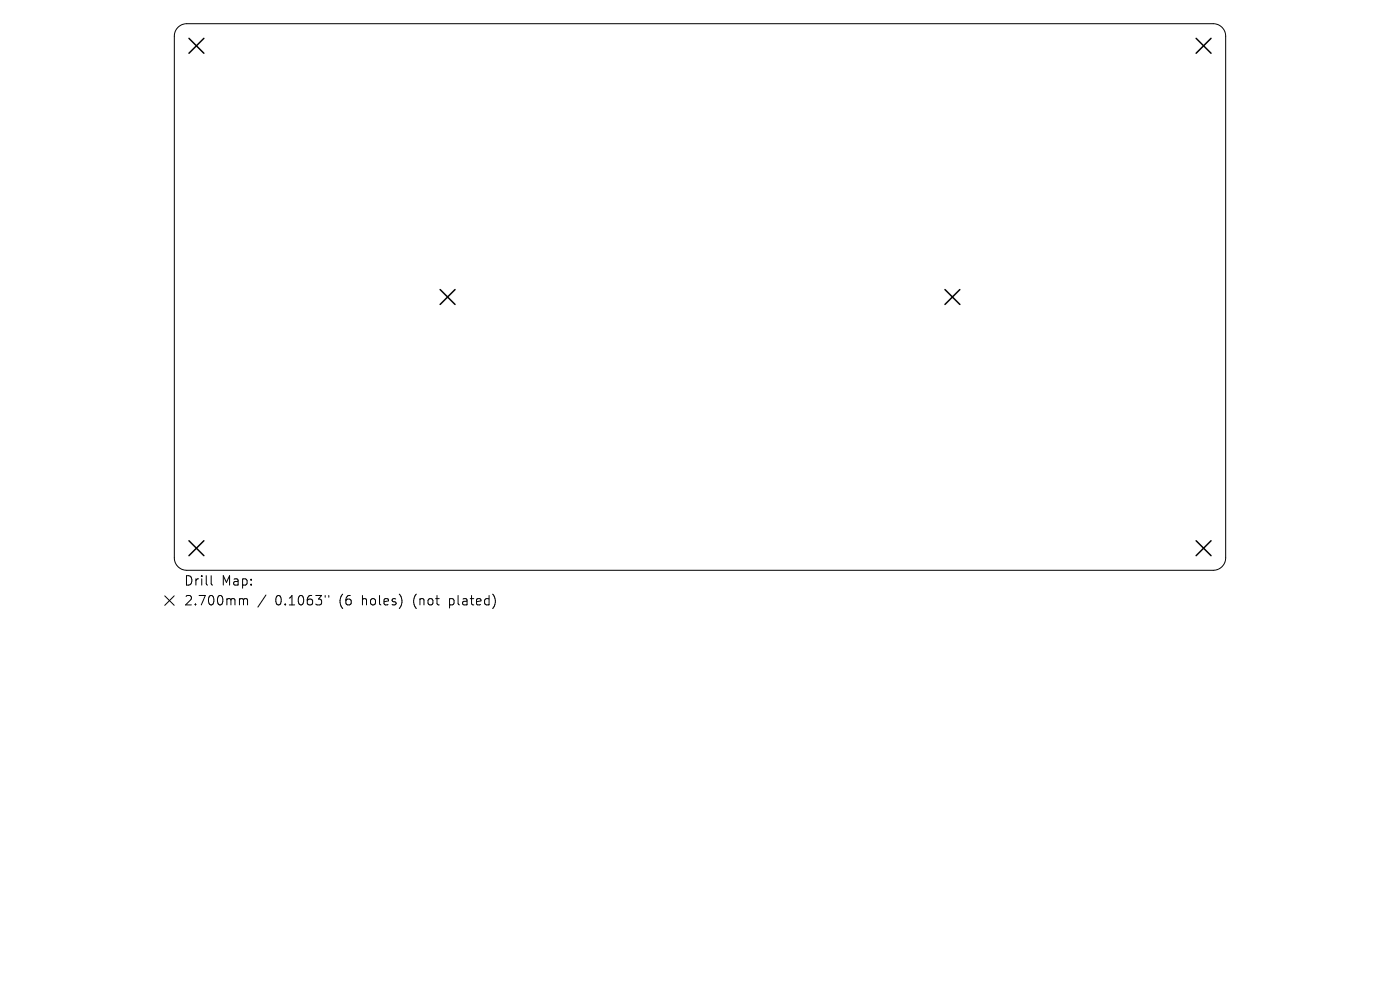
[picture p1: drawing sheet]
<svg xmlns="http://www.w3.org/2000/svg" width="297mm" height="210mm" viewBox="0 0 297 210" stroke-linecap="round" stroke-linejoin="round" font-family="sans-serif">
<defs><g id="words">
<g font-size="2.8">
<text x="39" y="124.5">Drill</text>
<text x="47" y="124.5">Map:</text>
<text x="39" y="128.7">2.700mm</text>
<text x="58.4" y="128.7">0.1063&quot;</text>
<text x="72.1" y="128.7">(6</text>
<text x="77.1" y="128.7">holes)</text>
<text x="88.1" y="128.7">(not</text>
<text x="96" y="128.7">plated)</text>
</g>
</g></defs>
<path d="M37.8 5.8l.7-.5 1.1-.3h217.8a2.64 2.64 0 0 1 2.6 2.7v110.6a2.64 2.64 0 0 1-2.6 2.7h-217.8a2.64 2.64 0 0 1-2.6-2.7v-110.6l.1-.9zM35 126.4l2 2M37 126.4l-2 2M44.8 122.1v1.7l.3 .3M51.1 127l.5 .1 .1 .2M51.7 127.3l.2-.3 .5 .1 .1 1.2M51.7 127.3v1M56.4 126.2l-1.7 2.6M69 126.3v.4M69.8 126.3v.4" fill="none" stroke="#000" stroke-width=".21"/>
<path d="M40.1 8.1l3.1 3.2M43.2 8.1l-3.1 3.2M253.8 8.1l3.1 3.2M256.9 8.1l-3.1 3.2M93.4 61.4l3.1 3.2M96.5 61.4l-3.1 3.2M200.5 61.4l3.1 3.2M203.6 61.4l-3.1 3.2M40.1 114.7l3.1 3.2M43.2 114.7l-3.1 3.2M253.8 114.7l3.1 3.2M256.9 114.7l-3.1 3.2" fill="none" stroke="#000" stroke-width=".32"/>
<use href="#words"/>
</svg>
